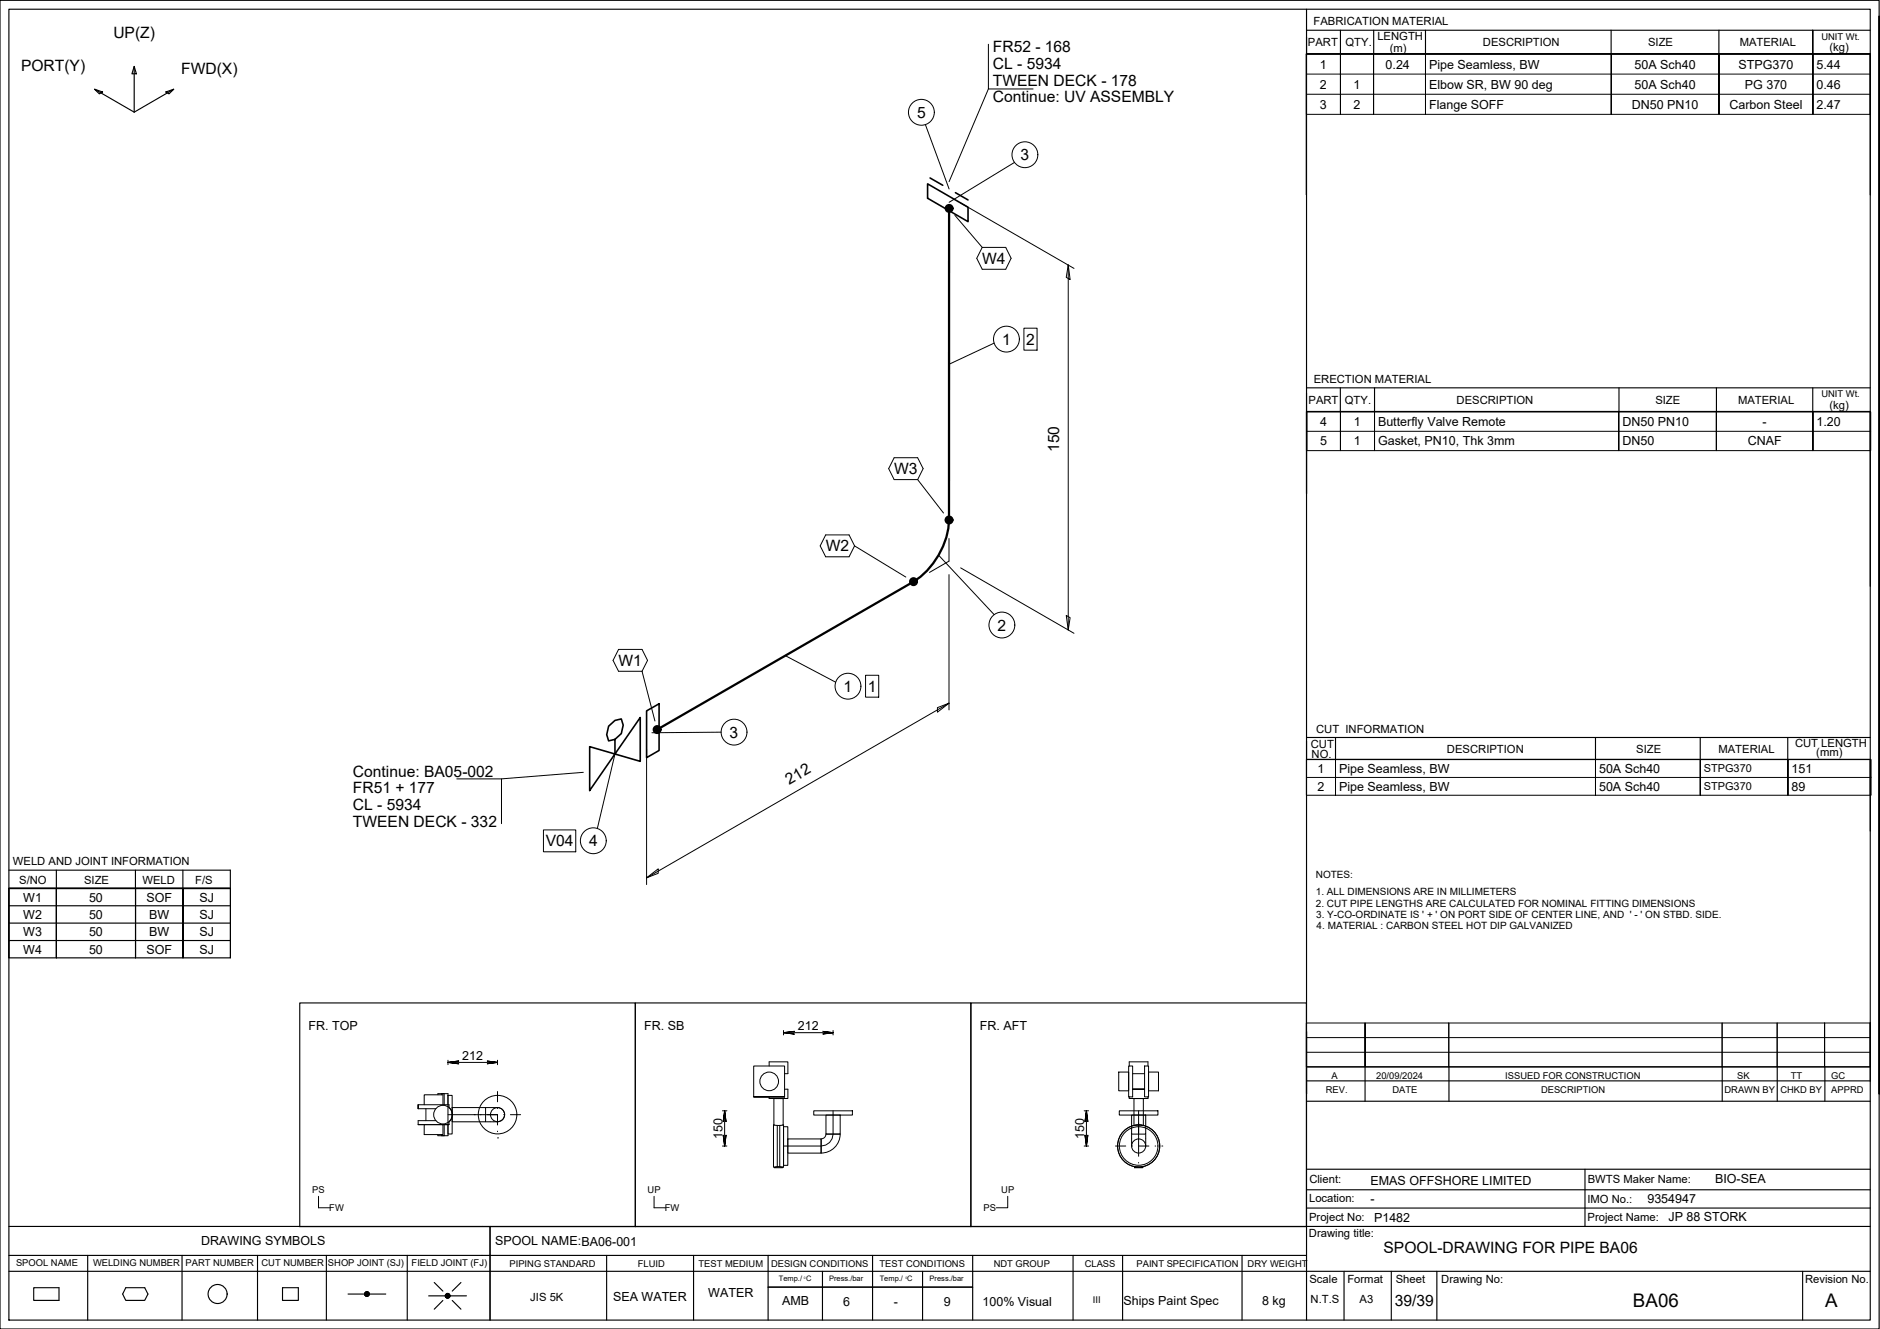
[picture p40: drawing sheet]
<svg xmlns="http://www.w3.org/2000/svg" width="420mm" height="297mm" viewBox="0 0 420 297" stroke-linecap="round" stroke-linejoin="round" font-family="sans-serif">
<defs><g id="words">
<g font-size="4.2">
<text x="365" y="292.1">BA06</text>
<text x="407.9" y="292.1">A</text>
</g>
<g font-size="3.5">
<text x="25.3" y="8.5">UP(Z)</text>
<text x="221.9" y="11.6">FR52 - 168</text>
<text x="4.7" y="15.8">PORT(Y)</text>
<text x="40.5" y="16.6">FWD(X)</text>
<text x="221.9" y="15.4">CL - 5934</text>
<text x="221.9" y="19.1">TWEEN DECK - 178</text>
<text x="221.9" y="22.9">Continue: UV ASSEMBLY</text>
<text x="205" y="26.4">5</text>
<text x="228.1" y="35.8">3</text>
<text x="219.5" y="59">W4</text>
<text x="223.9" y="77.1">1</text>
<text x="229.3" y="77.1">2</text>
<text x="236.7" y="101.1" transform="rotate(-90 236.7 101.1)">150</text>
<text x="199.8" y="106">W3</text>
<text x="184.5" y="123.3">W2</text>
<text x="222.9" y="141">2</text>
<text x="138.2" y="148.9">W1</text>
<text x="188.5" y="154.6">1</text>
<text x="194" y="154.6">1</text>
<text x="163.1" y="164.9">3</text>
<text x="78.9" y="173.6">Continue: BA05-002</text>
<text x="78.9" y="177.3">FR51 + 177</text>
<text x="176.4" y="175.5" transform="rotate(-30 176.4 175.5)">212</text>
<text x="78.9" y="181.1">CL - 5934</text>
<text x="78.9" y="184.8">TWEEN DECK - 332</text>
<text x="122" y="189.2">V04</text>
<text x="131.6" y="189.2">4</text>
<text x="309.2" y="280.1">SPOOL-DRAWING FOR PIPE BA06</text>
<text x="311.7" y="291.8">39/39</text>
</g>
<g font-size="2.8">
<text x="295" y="15.3">1</text>
<text x="309.7" y="15.3">0.24</text>
<text x="319.4" y="15.3">Pipe Seamless, BW</text>
<text x="365.3" y="15.3">50A Sch40</text>
<text x="388.6" y="15.3">STPG370</text>
<text x="406" y="15.3">5.44</text>
<text x="295" y="19.8">2</text>
<text x="302.5" y="19.8">1</text>
<text x="319.4" y="19.8">Elbow SR, BW 90 deg</text>
<text x="365.3" y="19.8">50A Sch40</text>
<text x="390" y="19.8">PG 370</text>
<text x="406" y="19.8">0.46</text>
<text x="295" y="24.3">3</text>
<text x="302.5" y="24.3">2</text>
<text x="319.4" y="24.3">Flange SOFF</text>
<text x="364.7" y="24.3">DN50 PN10</text>
<text x="386.5" y="24.3">Carbon Steel</text>
<text x="406" y="24.3">2.47</text>
<text x="295.1" y="95.2">4</text>
<text x="302.6" y="95.2">1</text>
<text x="308" y="95.2">Butterfly Valve Remote</text>
<text x="362.6" y="95.2">DN50 PN10</text>
<text x="393.9" y="95.2">-</text>
<text x="406" y="95.2">1.20</text>
<text x="295.1" y="99.6">5</text>
<text x="302.6" y="99.6">1</text>
<text x="308" y="99.6">Gasket, PN10, Thk 3mm</text>
<text x="362.6" y="99.6">DN50</text>
<text x="390.6" y="99.6">CNAF</text>
<text x="294.4" y="172.7">1</text>
<text x="299.3" y="172.7">Pipe Seamless, BW</text>
<text x="357.4" y="172.7">50A Sch40</text>
<text x="400.4" y="172.7">151</text>
<text x="294.4" y="176.7">2</text>
<text x="299.3" y="176.7">Pipe Seamless, BW</text>
<text x="357.4" y="176.7">50A Sch40</text>
<text x="400.4" y="176.7">89</text>
<text x="5.2" y="201.5">W1</text>
<text x="19.9" y="201.5">50</text>
<text x="32.7" y="201.5">SOF</text>
<text x="44.6" y="201.5">SJ</text>
<text x="5.2" y="205.4">W2</text>
<text x="5.2" y="209.3">W3</text>
<text x="19.9" y="205.4">50</text>
<text x="19.9" y="209.3">50</text>
<text x="33.3" y="205.4">BW</text>
<text x="33.3" y="209.3">BW</text>
<text x="44.6" y="205.4">SJ</text>
<text x="44.6" y="209.3">SJ</text>
<text x="5.2" y="213.2">W4</text>
<text x="19.9" y="213.2">50</text>
<text x="32.7" y="213.2">SOF</text>
<text x="44.6" y="213.2">SJ</text>
<text x="69" y="230.2">FR. TOP</text>
<text x="144" y="230.2">FR. SB</text>
<text x="178.3" y="230.3">212</text>
<text x="219" y="230.2">FR. AFT</text>
<text x="103.3" y="237">212</text>
<text x="161.5" y="254.5" transform="rotate(-90 161.5 254.5)">150</text>
<text x="242.3" y="254.5" transform="rotate(-90 242.3 254.5)">150</text>
<text x="306.3" y="265">EMAS OFFSHORE LIMITED</text>
<text x="306.3" y="268.8">-</text>
<text x="368.2" y="268.9">9354947</text>
<text x="383.3" y="264.4">BIO-SEA</text>
<text x="307.1" y="273.1">P1482</text>
<text x="372.9" y="273">JP 88 STORK</text>
<text x="45" y="278.2">DRAWING SYMBOLS</text>
<text x="110.6" y="278.3">SPOOL NAME:BA06-001</text>
<text x="137" y="290.8">SEA WATER</text>
<text x="158.3" y="290">WATER</text>
<text x="174.8" y="291.7">AMB</text>
<text x="188.5" y="291.9">6</text>
<text x="199.7" y="291.9">-</text>
<text x="210.9" y="291.8">9</text>
<text x="219.6" y="291.9">100% Visual</text>
<text x="251.1" y="291.7">Ships Paint Spec</text>
<text x="282.1" y="291.7">8 kg</text>
</g>
<g font-size="2.5">
<text x="293.6" y="5.7">FABRICATION MATERIAL</text>
<text x="292.3" y="10.3">PART</text>
<text x="300.7" y="10.3">QTY.</text>
<text x="307.8" y="8.9">LENGTH</text>
<text x="310.6" y="11.5">(m)</text>
<text x="331.4" y="10.3">DESCRIPTION</text>
<text x="368.3" y="10.3">SIZE</text>
<text x="388.8" y="10.3">MATERIAL</text>
<text x="408.9" y="11.4">(kg)</text>
<text x="293.6" y="85.7">ERECTION MATERIAL</text>
<text x="292.4" y="90.2">PART</text>
<text x="300.6" y="90.2">QTY.</text>
<text x="325.5" y="90.2">DESCRIPTION</text>
<text x="370" y="90.2">SIZE</text>
<text x="388.4" y="90.2">MATERIAL</text>
<text x="408.9" y="91.3">(kg)</text>
<text x="292.9" y="167.2">CUT</text>
<text x="294.1" y="163.9">CUT INFORMATION</text>
<text x="401.2" y="167">CUT LENGTH</text>
<text x="293.1" y="169.4">NO.</text>
<text x="323.4" y="168.3">DESCRIPTION</text>
<text x="365.7" y="168.3">SIZE</text>
<text x="384" y="168.3">MATERIAL</text>
<text x="405.9" y="169">(mm)</text>
<text x="2.9" y="193.4">WELD AND JOINT INFORMATION</text>
<text x="4.3" y="197.5">S/NO</text>
<text x="18.8" y="197.5">SIZE</text>
<text x="31.9" y="197.5">WELD</text>
<text x="43.6" y="197.5">F/S</text>
<text x="292.6" y="268.6">Location:</text>
<text x="292.6" y="264.5">Client:</text>
<text x="354.8" y="268.9">IMO No.:</text>
<text x="354.9" y="264.3">BWTS Maker Name:</text>
<text x="292.6" y="272.8">Project No:</text>
<text x="354.8" y="272.8">Project Name:</text>
<text x="292.5" y="276.4">Drawing title:</text>
<text x="292.7" y="286.7">Scale</text>
<text x="301.1" y="286.7">Format</text>
<text x="311.9" y="286.7">Sheet</text>
<text x="322.1" y="286.7">Drawing No:</text>
<text x="403.4" y="286.7">Revision No.</text>
<text x="118.5" y="290.8">JIS 5K</text>
<text x="292.9" y="291.3">N.T.S</text>
<text x="303.9" y="291.3">A3</text>
</g>
<g font-size="2.4">
<text x="380.8" y="172.6">STPG370</text>
<text x="380.8" y="176.6">STPG370</text>
</g>
<g font-size="2.2">
<text x="294.1" y="196.3">NOTES:</text>
<text x="294.1" y="200">1. ALL DIMENSIONS ARE IN MILLIMETERS</text>
<text x="294.1" y="202.7">2. CUT PIPE LENGTHS ARE CALCULATED FOR NOMINAL FITTING DIMENSIONS</text>
<text x="294.2" y="205.1">3. Y-CO-ORDINATE IS ' + ' ON PORT SIDE OF CENTER LINE, AND ' - ' ON STBD. SIDE.</text>
<text x="294.3" y="207.7">4. MATERIAL : CARBON STEEL HOT DIP GALVANIZED</text>
</g>
<g font-size="2.1">
<text x="407.1" y="8.9">UNIT Wt.</text>
<text x="407.1" y="88.8">UNIT Wt.</text>
<text x="296.3" y="244.4">REV.</text>
<text x="297.6" y="241.2">A</text>
<text x="307.6" y="241.2">20/09/2024</text>
<text x="311.2" y="244.4">DATE</text>
<text x="336.4" y="241.2">ISSUED FOR CONSTRUCTION</text>
<text x="344.4" y="244.4">DESCRIPTION</text>
<text x="385.4" y="244.4">DRAWN BY</text>
<text x="388.3" y="241.2">SK</text>
<text x="397.9" y="244.4">CHKD BY</text>
<text x="400.2" y="241.2">TT</text>
<text x="409.3" y="244.4">APPRD</text>
<text x="409.3" y="241.2">GC</text>
<text x="69.8" y="266.7">PS</text>
<text x="144.7" y="266.7">UP</text>
<text x="223.8" y="266.7">UP</text>
<text x="73.6" y="270.7">FW</text>
<text x="148.6" y="270.7">FW</text>
<text x="219.8" y="270.7">PS</text>
<text x="3.6" y="283">SPOOL NAME</text>
<text x="20.8" y="282.9">WELDING NUMBER</text>
<text x="41.5" y="282.9">PART NUMBER</text>
<text x="58.4" y="282.9">CUT NUMBER</text>
<text x="73.3" y="282.9">SHOP JOINT (SJ)</text>
<text x="92" y="283">FIELD JOINT (FJ)</text>
<text x="113.9" y="283.1">PIPING STANDARD</text>
<text x="142.6" y="283.1">FLUID</text>
<text x="156.1" y="283.1">TEST MEDIUM</text>
<text x="172.3" y="283.1">DESIGN CONDITIONS</text>
<text x="196.6" y="283.1">TEST CONDITIONS</text>
<text x="222.1" y="283.1">NDT GROUP</text>
<text x="242.4" y="283.1">CLASS</text>
<text x="254" y="283.1">PAINT SPECIFICATION</text>
<text x="278.8" y="283.1">DRY WEIGHT</text>
<text x="244.2" y="291.3">III</text>
</g>
<g font-size="1.7">
<text x="174.1" y="286.4">Temp./ C</text>
<text x="185.3" y="286.4">Press./bar</text>
<text x="196.6" y="286.4">Temp./ C</text>
<text x="207.8" y="286.4">Press./bar</text>
</g>
<g font-size=".7">
<text x="179.7" y="285.8">0</text>
<text x="202.4" y="285.8">0</text>
</g>
</g></defs>
<g fill="none" stroke="#000" stroke-width=".22">
<path d="M220.9 9.9v10h10M220.9 19.9l-8.8 20.7M292 12.1h126v13.5h-126zM292 16.6h126M292 12.1v13.5M299.6 12.1v13.5v-13.5M307 12.1v13.5v-13.5M318.6 12.1v13.5v-13.5M360.1 12.1v13.5v-13.5M384.2 12.1v13.5v-13.5M405.2 12.1v13.5v-13.5M418 12.1v13.5"/>
<path d="M206.8 27.9l5.3 14.3M226.7 36.3l-14.6 8.9M292 21.1h126M213.4 48.1l6.1 7.2M214.7 45.4l25.3 14.6M219.5 55.3h5.3l1.2 2.4-1.2 2.5h-5.3l-1.2-2.5zM238.7 59.2l.5 3.3-.9-.5zM238.7 59.2v81.6M222.2 76.7l-10.1 4.7M228.8 73.3h3v5h-3zM292 92.1h126.1v8.6h-126.1zM292 96.4h126.1"/>
<path d="M292.1 92.1v8.6M299.6 92.1v8.6v-8.6M307.2 92.1v8.6v-8.6M361.8 92.1v8.6v-8.6M383.6 92.1v8.6v-8.6M405.2 92.1v8.6v-8.6M418 92.1v8.6M184.5 119.6h5.3l1.2 2.4-1.2 2.4h-5.3l-1.2-2.4zM199.8 102.3h5.3l1.2 2.4-1.2 2.5h-5.3l-1.2-2.5zM205.1 107.2l5.8 7.5M191 122l11.4 7M209.8 124.1l12.4 13.3"/>
<path d="M212.1 120.4v5l-4.4 2.5M212.1 128.4v30.3M214.7 126.9l25.3 14.6M238.3 137.5l.9 .6-.5 2.7zM138.2 145.1h5.3l1.2 2.5-1.2 2.4h-5.3l-1.2-2.4zM143.5 150l2.9 11.1M175.5 146.5l11.3 6M193.4 150.9h3v4.9h-3zM209.5 158.2l2.6-1-2.6 2zM212.1 157.2l-67.6 39M102.1 174.1h10v10M130.4 172.6l-18.3 1.5"/>
<path d="M137.4 168.5l-3.9 16.7M144.5 167.5v30.2M161.2 163.6l-15.5 .2M292 169.8h126.2v7.9h-126.2zM292 169.8v7.9M292 173.8h126.2M298.5 169.8v7.9v-7.9M356.6 169.8v7.9v-7.9M380 169.8v7.9v-7.9M399.6 169.8v7.9v-7.9M418 169.8v7.9M121.5 185.5h7.2v4.9h-7.2z"/>
<path d="M144.5 196.2l2.6-2v1zM100.1 237.5l2.4-.4-2.4 .4 2.4 .3-2.4-.3h11.1l-2.4-.4 2.4 .4-2.4 .3 2.4-.3M100.1 237v1M111.2 237v1M171.9 238.3v-1h4.2v2.7h-.8M175.1 230.8h11.1l-2.4-.3 2.4 .3-2.4 .3 2.4-.3M175.1 230.8l2.4 .3-2.4-.3 2.4-.3zM175.1 230.3v1M186.2 230.3v1M250 239.6h2.2v4.2h-2.2zM252.2 238.3h.9v6.9h-.9zM252.4 238.3v-1h4.2v1"/>
<path d="M253.1 240h2.7M255.8 238.3h.9v6.9h-.9zM256.7 239.6h2.2v4.2h-2.2zM292 228.6h126v9.8h-126zM292 228.6v9.8M292 235.2h126M292 231.9h126M305.1 228.6v9.8v-9.8M323.8 228.6v9.8M384.9 228.6v9.8M397.2 228.6v9.8M407.8 228.6v9.8v-9.8"/>
<path d="M418 228.6v9.8M93.5 247.8v-.9v.9M93.5 246.9h6.9v.7M93.5 247.8h3.9M94.8 251.4h4.2v2.2h-4.2zM94.8 246.9v-2.2h4.2v2.2M95.2 247.8v2.7M97.4 250.5h-3.9v.9h6.9v-.7M97.9 244.7v-.3h2.2v2.5M98.7 244.4v.3M98.7 253.6v.2M99.3 244.4v2.5"/>
<path d="M99.3 251.4v2.4M100.1 244.8h.9v8.7h-.9zM100.1 249.1h11.1v2.3M100.1 251.4v2.4h-2.2v-.2M100.4 247.6a2.08 2.08 0 0 1 0 3.1M101 247.6h7.5v3.1h-7.5zM106 249.1h.1M108.5 247.6h2.7a1.58 1.58 0 0 1 1.6 1.5 1.58 1.58 0 0 1-1.6 1.6M108.5 250.7h2.7M111.2 254.3h.1M111.2 244v2.3M111.2 247.6v.2"/>
<path d="M111.2 252.8v.1M112.6 249.1h.1M114.1 249.1h2.3M161.5 256.1h1M161.5 248.3h1M161.9 248.3l.4 2.4-.4-2.4-.3 2.4 .3-2.4v7.8l.4-2.4-.4 2.4-.3-2.4 .3 2.4M173 245.5h2v5.9l-1 .2-1-.2zM173 251.4v9.4M173.7 251.5v9.2M174.3 251.5v9.2M175 251.4v9.4M175.1 251.8h1v8.7h-1z"/>
<path d="M175.3 243.4h.8v2.1h-4.2v-.3h-3.5h6.9h-6.9v-6.9h6.9v6.9M176.1 254.6h7.4v3.1h-7.4zM181.9 248.3h8.6v.9h-8.6zM183.5 254.5a1.07 1.07 0 0 0 1.1-1h3.2a4.2 4.2 0 0 1-4.3 4.2zM184.6 249.2h3.2v4.3h-3.2zM186.2 248.3v5.2a2.67 2.67 0 0 1-2.7 2.6h-8.4M242.3 256.1h1M242.3 248.3h1M242.5 253.7l.3 2.4 .3-2.4-.3 2.4zM242.8 248.3l.3 2.4-.3-2.4-.3 2.4 .3-2.4v7.8M249.3 256.1h2.3M250.1 248.3h8.7v.9h-8.7z"/>
<path d="M252.2 245.2h.2v.3h4.2v-.3h.1M252.9 249.2h3.2v4.3h-3.2zM252.9 253.5v2.6M253 256.1h.1M253.1 243.4h2.7M253.4 245.5h2.1v6.1l-1-.2-1.1 .2zM254.5 248.3v10.1M254.5 259.8v.1M254.5 256.1h2.3M255.8 243.4h-2.7h2.7M256.1 253.5v2.6M258.1 256.1h.2"/>
<path d="M259.7 256.1h.1M71.2 267.4v2.5h2.6M146.2 267.4v2.5h2.6M173.1 260.8h1.9l-.1 .2h-1.8zM225.2 267.4v2.5h-2.5M253.6 260.8l1.9-.1-.1 .3h-1.8z"/>
<circle cx="205.9" cy="25.1" r="2.89"/>
<circle cx="229.1" cy="34.6" r="2.89"/>
<circle cx="224.9" cy="75.8" r="2.89"/>
<circle cx="223.9" cy="139.7" r="2.89"/>
<circle cx="189.5" cy="153.4" r="2.89"/>
<circle cx="164.1" cy="163.6" r="2.89"/>
<circle cx="132.6" cy="187.9" r="2.89"/>
<circle cx="99" cy="249.1" r="2.09"/>
<circle cx="111.2" cy="249.1" r="4.3"/>
<circle cx="111.2" cy="249.1" r="1.58"/>
<circle cx="171.9" cy="241.7" r="2.09"/>
<circle cx="254.5" cy="256.1" r="4.7"/>
<circle cx="254.5" cy="256.1" r="4.3"/>
<circle cx="254.5" cy="256.1" r="1.58"/>
</g>
<g fill="none" stroke="#000" stroke-width=".25">
<path d="M0 .1h420v296.9h-420zM2 2.1h416v292.9h-416zM21.1 19.9l1.8 .7-.7 .4zM21.1 19.9l8.9 5.2M30 14.8l.5 1.7h-1zM30 14.8v10.3M38.8 19.9l-8.8 5.2M292 2.1v292.9M292 6.8h126M299.6 6.8v5.3M307 6.8v5.3M318.6 6.8v5.3"/>
<path d="M360.1 6.8v5.3M384.2 6.8v5.3M405.1 6.8v5.3v-5.3M418 12.1h-126v31.5v-31.5h126v31.5M420 3.6v240.9v-240.9M37.1 20.6l1.7-.7-1 1.1zM292 92v18.3v-18.3h126zM292 86.7h126M299.6 86.7v5.3M307.2 86.7v5.3M361.8 86.7v5.3M383.6 86.7v5.3"/>
<path d="M405.1 86.7v5.2M418 92.1v38.9M292 169.7l126 .1v15.9M292 164.8h126M298.5 164.8v4.9M356.6 164.8v4.9M380 164.8v4.9M399.5 164.8v4.9M2 198.6h49.5v15.5h-49.5zM2 198.6v15.5M2 194.5h49.5v4.1h-49.5M12.6 198.6v15.5v-15.5"/>
<path d="M12.6 194.5v4.1M30.3 194.5v4.1M30.3 198.6v15.5v-15.5M40.9 194.5v4.1M40.9 198.6v15.5v-15.5M51.5 198.6h-49.5h49.5M51.5 198.6v15.5M2 210.2h49.5M2 206.3h49.5M2 202.4h49.5M67 224.2h75v50h-75zM142 224.2h75v50h-75z"/>
<path d="M217 224.2h75v50h-75zM292 230.6v13.9v-13.9M292 238.4h126M305.1 238.4v7.7M323.8 238.4v7.7M384.9 238.4v7.7M397.2 238.4v7.7M407.8 238.4v7.7M418 228.5v13.1M292 246.1h126M292 241.6h126M2 274.1h416"/>
<path d="M109.5 274.1v20.9M292 261.3h126M292 270h126M292 265.9h126M354.2 261.3v12.8M2 284.1h416M2 280.6h290M7.5 287.8h5.7v2.8h-5.7zM19.6 280.6v14.4M28.1 287.8h4.2l.8 1.4-.8 1.4h-4.2l-.7-1.4zM40.7 280.6v14.4M57.6 280.6v14.4"/>
<path d="M63.1 287.8h3.6v2.8h-3.6zM72.9 280.6v14.4M77.8 289.2h3.7M81.7 288.8l-.1 .2M81.9 288.7l-.4 .4M82 288.7l-.5 .6M82.1 288.7l-.6 .7M82.2 288.8l-.7 .6M82.3 288.8l-.7 .7M82.3 288.8l-.7 .8M82.4 288.9l-.7 .7M82.4 289l-.7 .7"/>
<path d="M82.5 289l-.7 .7M82.5 289.5l-.3 .2M82.5 289.1l-.6 .6M82.5 289.2l-.5 .5M82.5 289.3l-.4 .4M82.5 289.2h3.7M91 280.6v14.4M95.8 289.6h3.7M97 286.6l2 2M99 290.7l-2 1.9M99.9 289.1l-.3 .3M100 289.1l-.5 .5"/>
<path d="M100.1 289.1l-.6 .6M100.2 289.1l-.7 .7M100.2 289.2l-.6 .6M100.3 289.2l-.7 .7M100.4 289.2l-.7 .8M100.4 289.3l-.7 .7M100.5 289.4l-.7 .7M100.5 289.9l-.1 .1M100.5 289.5l-.6 .6M100.5 289.7l-.4 .4M100.6 289.6h3.6M100.6 289.6l-.6 .5"/>
<path d="M101.1 290.7l1.9 1.9M103 286.6l-1.9 2M135.6 280.6v14.4M155 280.6v14.4M171.7 287.7h45.7M171.7 280.6v14.4M183.8 284.1v10.9M195 280.6v14.4M206.2 284.1v10.9M217.4 280.6v14.4M239.8 280.6v14.4M250.9 280.7v14.3"/>
<path d="M277.6 280.6v14.4M300.4 284.1v10.9M310.9 284.1v10.9M321.1 284.1v10.9M402.9 284.1v10.9"/>
<circle cx="48.6" cy="289.2" r="2.13"/>
<circle cx="82" cy="289.2" r=".54"/>
<circle cx="100" cy="289.6" r=".54"/>
</g>
<path d="M207.9 39.8l2.8 1.6M207.3 41.1l9 5.2v3.2l-9-5.2zM213.5 43.1l2.8 1.6M144.5 158.9l2.8-1.6v10.4l-2.8 1.6zM131.8 166.9v9.8l11.3-16.3v9.8zM137.4 165.3l-1.4 .3-.4-1.4 .4-1.9 1.4-1.3 1.5-.3 .4 1.4-.4 1.9-1.5 1.3v3.2" fill="none" stroke="#000" stroke-width=".36"/>
<g fill="none" stroke="#000" stroke-width=".51">
<path d="M212.1 46.6v69.6a17.6 17.6 0 0 1-7.9 13.8l-57.3 33.1"/>
<circle cx="212.1" cy="46.6" r=".75"/>
<circle cx="212.1" cy="46.6" r=".37"/>
<circle cx="212.1" cy="116.2" r=".75"/>
<circle cx="212.1" cy="116.2" r=".37"/>
<circle cx="204.2" cy="130" r=".75"/>
<circle cx="204.2" cy="130" r=".37"/>
<circle cx="146.9" cy="163.1" r=".75"/>
<circle cx="146.9" cy="163.1" r=".37"/>
</g>
<path d="M202.8 22v6.2M226 31.5v6.2M221.8 72.7v6.2M228.6 73.2v5.3M220.8 136.6v6.2M186.4 150.3v6.2M193.2 150.7v5.3M161 160.6v6.1M121.2 185.3v5.3M129.5 184.8v6.2" fill="none" stroke="#fff" stroke-width=".22"/>
<g fill="#fff" stroke="#fff" stroke-width=".22">
<path d="M129.5 191h6.2v-6.2zM129.5 184.8h6.2l-6.2 6.2z"/>
<path d="M232.1 31.5l-6.1 6.2h6.1zM226 31.5h6.1l-6.1 6.2z"/>
<path d="M202.8 28.2h6.2v-6.2zM202.8 22h6.2l-6.2 6.2z"/>
<path d="M221.8 78.9h6.2v-6.2zM221.8 72.7h6.2l-6.2 6.2z"/>
<path d="M192.6 150.3l-6.2 6.2h6.2zM186.4 150.3h6.2l-6.2 6.2z"/>
<path d="M167.1 160.6l-6.1 6.1h6.1zM161 160.6h6.1l-6.1 6.1z"/>
<path d="M227 136.6l-6.2 6.2h6.2zM220.8 136.6h6.2l-6.2 6.2z"/>
<path d="M232 73.2l-3.4 5.3h3.4zM228.6 73.2h3.4l-3.4 5.3z"/>
<path d="M196.6 150.7l-3.4 5.3h3.4zM193.2 150.7h3.4l-3.4 5.3z"/>
<path d="M121.2 190.6h7.7v-5.3zM121.2 185.3h7.7l-7.7 5.3z"/>
</g>
<use href="#words"/>
</svg>
